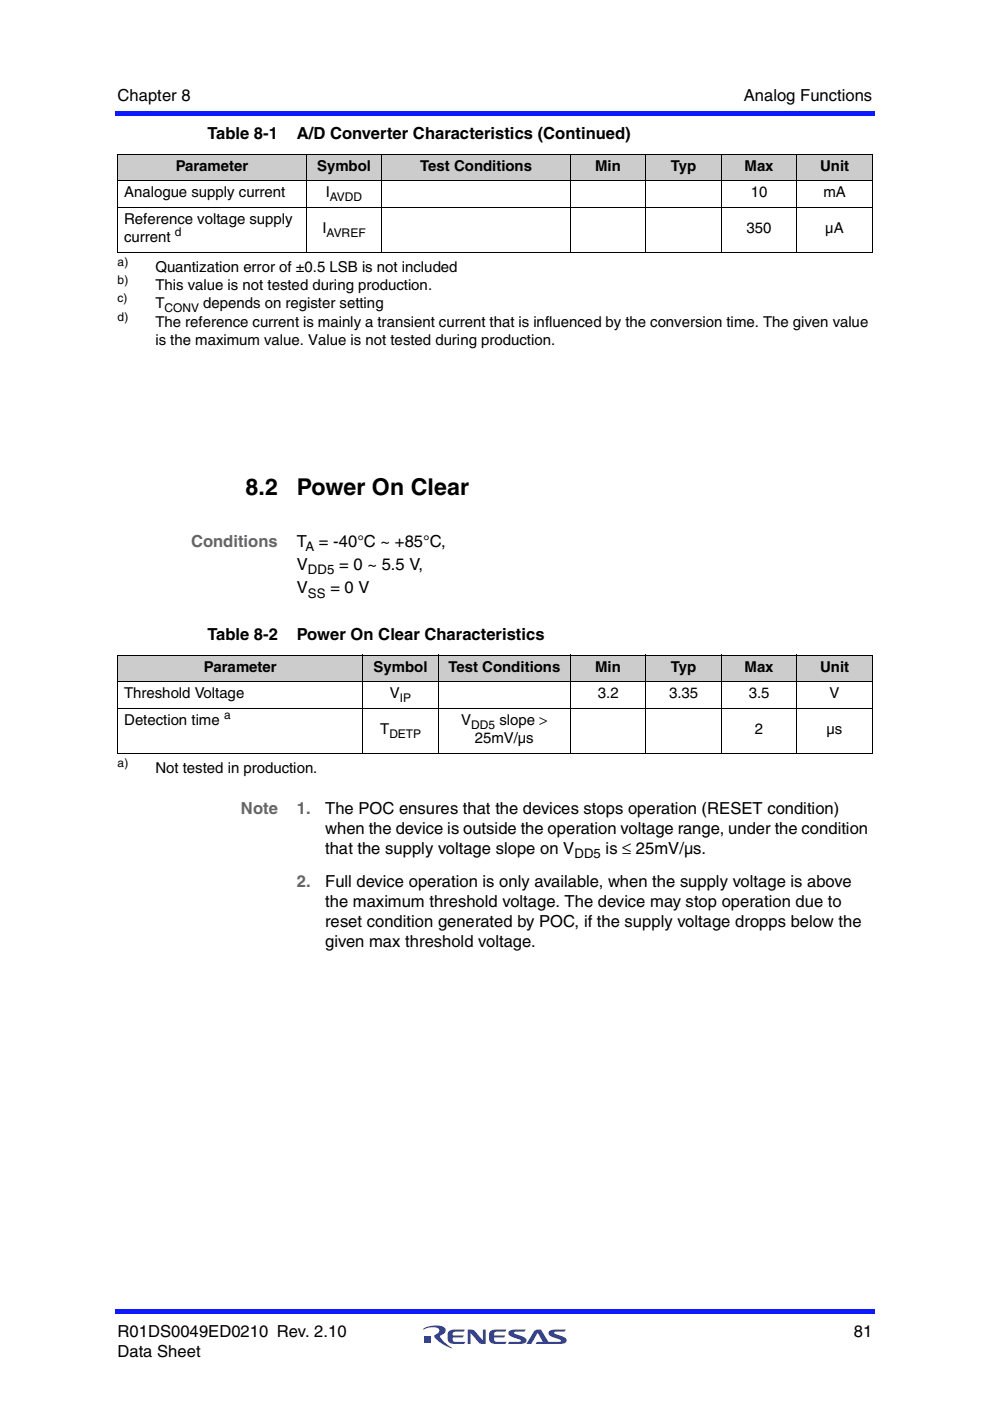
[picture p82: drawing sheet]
<svg xmlns="http://www.w3.org/2000/svg" width="210mm" height="297mm" viewBox="0 0 210 297" stroke-linecap="round" stroke-linejoin="round" font-family="sans-serif">
<defs><g id="words">
<g font-size="4.9">
<text x="52.1" y="105">8.2</text>
<text x="62.9" y="105">Power On Clear</text>
</g>
<g font-size="3.5">
<text x="24.9" y="21.4">Chapter 8</text>
<text x="157.7" y="21.4">Analog Functions</text>
<text x="44" y="29.4">Table 8-1</text>
<text x="63" y="29.4">A/D Converter Characteristics (Continued)</text>
<text x="62.9" y="116">T</text>
<text x="67.6" y="116">= -40°C ~ +85°C,</text>
<text x="62.9" y="120.9">V</text>
<text x="62.9" y="125.8">V</text>
<text x="70.1" y="125.8">= 0 V</text>
<text x="71.9" y="120.9">= 0 ~ 5.5 V,</text>
<text x="44" y="135.6">Table 8-2</text>
<text x="63" y="135.6">Power On Clear Characteristics</text>
<text x="69" y="172.6">The POC ensures that the devices stops operation (RESET condition)</text>
<text x="69" y="176.8">when the device is outside the operation voltage range, under the condition</text>
<text x="69" y="181">that the supply voltage slope on V</text>
<text x="128.4" y="181">is ≤ 25mV/µs.</text>
<text x="69" y="188">Full device operation is only available, when the supply voltage is above</text>
<text x="69" y="192.2">the maximum threshold voltage. The device may stop operation due to</text>
<text x="69" y="196.5">reset condition generated by POC, if the supply voltage dropps below the</text>
<text x="69" y="200.7">given max threshold voltage.</text>
<text x="24.9" y="283.4">R01DS0049ED0210 Rev. 2.10</text>
<text x="24.9" y="287.6">Data Sheet</text>
<text x="181" y="283.4">81</text>
</g>
<g font-size="3.5" fill="#656565">
<text x="40.5" y="116">Conditions</text>
<text x="51.1" y="172.6">Note</text>
<text x="62.9" y="172.6">1.</text>
<text x="62.9" y="188">2.</text>
</g>
<g font-size="3.2">
<text x="26.3" y="41.8">Analogue supply current</text>
<text x="37.3" y="36.2">Parameter</text>
<text x="67.2" y="36.2">Symbol</text>
<text x="69.1" y="41.8">I</text>
<text x="89.1" y="36.2">Test Conditions</text>
<text x="126.2" y="36.2">Min</text>
<text x="142.2" y="36.2">Typ</text>
<text x="157.9" y="36.2">Max</text>
<text x="159.2" y="41.8">10</text>
<text x="173.9" y="36.2">Unit</text>
<text x="174.6" y="41.8">mA</text>
<text x="26.3" y="47.5">Reference voltage supply</text>
<text x="26.3" y="51.4">current</text>
<text x="68.4" y="49.4">I</text>
<text x="158.3" y="49.4">350</text>
<text x="175" y="49.4">µA</text>
<text x="32.9" y="57.6">Quantization error of ±0.5 LSB is not included</text>
<text x="32.9" y="61.5">This value is not tested during production.</text>
<text x="32.9" y="65.4">T</text>
<text x="43.1" y="65.4">depends on register setting</text>
<text x="32.9" y="69.3">The reference current is mainly a transient current that is influenced by the conversion time. The given value</text>
<text x="32.9" y="73.1">is the maximum value. Value is not tested during production.</text>
<text x="43.2" y="142.5">Parameter</text>
<text x="79.2" y="142.5">Symbol</text>
<text x="95.1" y="142.5">Test Conditions</text>
<text x="126.2" y="142.5">Min</text>
<text x="142.2" y="142.5">Typ</text>
<text x="157.9" y="142.5">Max</text>
<text x="173.9" y="142.5">Unit</text>
<text x="26.3" y="148.1">Threshold Voltage</text>
<text x="82.7" y="148.1">V</text>
<text x="126.7" y="148.1">3.2</text>
<text x="141.9" y="148.1">3.35</text>
<text x="158.7" y="148.1">3.5</text>
<text x="175.9" y="148.1">V</text>
<text x="26.3" y="153.7">Detection time</text>
<text x="80.6" y="155.7">T</text>
<text x="97.8" y="153.7">V</text>
<text x="105.9" y="153.7">slope &gt;</text>
<text x="160.1" y="155.7">2</text>
<text x="175.3" y="155.7">µs</text>
<text x="100.7" y="157.6">25mV/µs</text>
<text x="32.9" y="163.8">Not tested in production.</text>
</g>
<g font-size="2.8">
<text x="64.8" y="116.9">A</text>
<text x="65.3" y="121.8">DD5</text>
<text x="65.3" y="126.7">SS</text>
<text x="121.8" y="181.9">DD5</text>
</g>
<g font-size="2.5">
<text x="69.9" y="42.6">AVDD</text>
<text x="37.1" y="50.1">d</text>
<text x="69.3" y="50.2">AVREF</text>
<text x="24.9" y="56.3">a)</text>
<text x="24.9" y="60.2">b)</text>
<text x="24.9" y="64.1">c)</text>
<text x="24.9" y="68">d)</text>
<text x="34.9" y="66.2">CONV</text>
<text x="84.8" y="148.9">IP</text>
<text x="47.5" y="152.4">a</text>
<text x="99.9" y="154.5">DD5</text>
<text x="82.5" y="156.5">DETP</text>
<text x="24.9" y="162.6">a)</text>
</g>
</g></defs>
<g fill="#323f99">
<path d="M99.2 281.9h.9l.5 .2 1.8 2.1v-2.3h.6v3l-1.3-.1-1.9-2.2v2.3h-.6z"/>
<path d="M95.1 282.3l.7-.4h2.8l-.3 .4-2 .1a.61 .61 0 0 0-.3 .7h2.4l-.4 .5h-2l.1 .8 2.5 .1-.3 .4a3.7 3.7 0 0 1-3.2-.3 2.55 2.55 0 0 1 0-2.3z"/>
<path d="M103.9 282.3l.7-.4h2.8l-.3 .4-2 .1a.61 .61 0 0 0-.3 .7h2.3l-.3 .5h-2l.1 .8 2.5 .1-.3 .4a3.7 3.7 0 0 1-3.2-.3 2.55 2.55 0 0 1 0-2.3z"/>
<path d="M108 282.2l.6-.3h2.8l-.2 .4-2.2 .2v.2l.5 .2a2.88 2.88 0 0 1 2.1 1.1 .73 .73 0 0 1-.8 .9h-3.1l.3-.4 2.4-.1v-.3l-.5-.2a2.87 2.87 0 0 1-2.1-1z"/>
<path d="M113.3 282.2a1.57 1.57 0 0 1 1.4-.3l1.6 2.6 2.6-.1v-.3l-.5-.2a2.87 2.87 0 0 1-2.1-1 .73 .73 0 0 1 .9-1h2.8l-.3 .4-2.2 .2v.2l.5 .2a2.88 2.88 0 0 1 2.1 1.1 .73 .73 0 0 1-.8 .9h-5.7l.2-.4h1.3l-1.1-1.9-1.3 2.3h-1.1z"/>
<path d="M90 283.4h1.4v1.4h-1.4z"/>
<path d="M89.8 281.7a4.9 4.9 0 0 1 4.5-.2 1.04 1.04 0 0 1-.8 1.6l-.2 .2a6 6 0 0 0 2.7 2.5 6.2 6.2 0 0 1-4-2.6l.2-.2a1.16 1.16 0 0 0 .9-1 2.36 2.36 0 0 0-2.8-.3l-.5 .2z"/>
</g>
<g fill="#0d1aff">
<path d="M24.4 277.5h.5v1.1h-.5z"/>
<path d="M24.9 277.5h160.6v1.1h-160.6z"/>
<path d="M185 23.5h.5v1.1h-.5z"/>
<path d="M24.4 23.5h160.6v1.1h-160.6z"/>
</g>
<g fill="#ccc">
<path d="M24.9 32.7h40v5.6h-40z"/>
<path d="M64.9 32.7h16v5.6h-16z"/>
<path d="M80.9 32.7h40v5.6h-40z"/>
<path d="M120.9 32.7h16v5.6h-16z"/>
<path d="M136.9 32.7h16.1v5.6h-16.1z"/>
<path d="M153 32.7h16v5.6h-16z"/>
<path d="M169 32.7h16v5.6h-16z"/>
</g>
<path d="M24.8 32.7h160.2M24.8 38.3h160.2M24.9 32.8v20.6M64.9 32.6v21M80.9 32.6v21M120.9 32.6v21M136.9 32.6v21M153 32.6v21M169 32.6v21M185 32.8v20.6M24.8 43.9h160.2M24.8 53.5h160.2" fill="none" stroke="#000" stroke-width=".21"/>
<g fill="#ccc">
<path d="M24.9 138.9h52.1v5.7h-52.1z"/>
<path d="M77 138.9h16v5.7h-16z"/>
<path d="M93 138.9h27.9v5.7h-27.9z"/>
<path d="M120.9 138.9h16v5.7h-16z"/>
<path d="M136.9 138.9h16.1v5.7h-16.1z"/>
<path d="M153 138.9h16v5.7h-16z"/>
<path d="M169 138.9h16v5.7h-16z"/>
</g>
<path d="M24.8 138.9h160.2M24.9 139v20.6M77 138.8v21M93 138.8v21M120.9 138.8v21M136.9 138.8v21M153 138.8v21M169 138.8v21M185 139v20.6M24.8 144.6h160.2M24.8 150.2h160.2M24.8 159.7h160.2" fill="none" stroke="#000" stroke-width=".21"/>
<use href="#words"/>
</svg>
